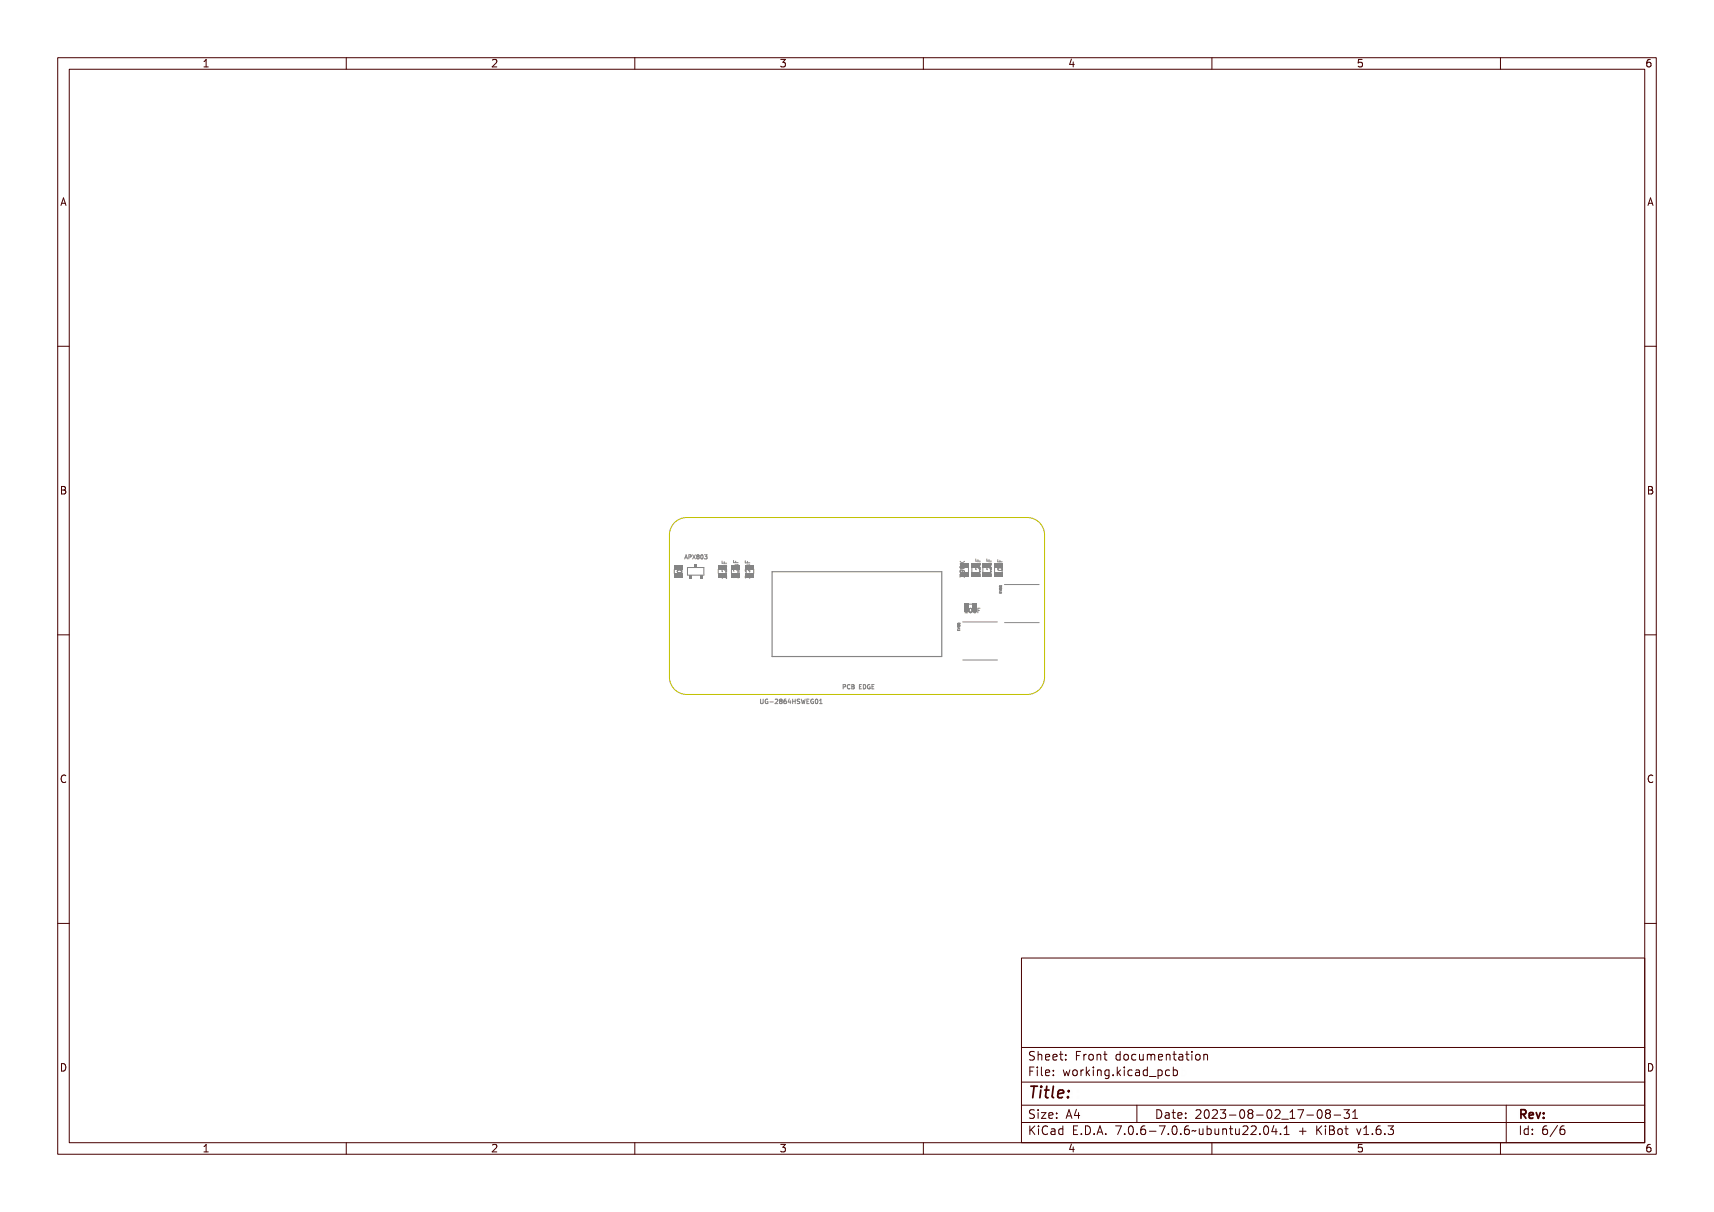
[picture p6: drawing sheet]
<svg xmlns="http://www.w3.org/2000/svg" width="297mm" height="210mm" viewBox="0 0 297 210" stroke-linecap="round" stroke-linejoin="round" font-family="sans-serif">
<defs><g id="words">
<text font-size="2.7" fill="#480000" x="178" y="190.3">Title:</text>
<g font-size="2" fill="#480000">
<text x="178" y="183.7">Sheet: Front documentation</text>
<text x="178" y="186.5">File: working.kicad_pcb</text>
<text x="178" y="193.9">Size: A4</text>
<text x="178" y="196.6">KiCad E.D.A. 7.0.6-7.0.6~ubuntu22.04.1 + KiBot v1.6.3</text>
<text x="200" y="193.9">Date: 2023-08-02_17-08-31</text>
<text x="263" y="196.6">Id: 6/6</text>
<text x="263" y="193.9">Rev:</text>
</g>
<g font-size="1.7" fill="#480000">
<text x="35" y="11.7">1</text>
<text x="85" y="11.7">2</text>
<text x="135" y="11.7">3</text>
<text x="185" y="11.7">4</text>
<text x="235" y="11.7">5</text>
<text x="285" y="11.7">6</text>
<text x="10.5" y="35.7">A</text>
<text x="285.5" y="35.7">A</text>
<text x="10.5" y="85.6">B</text>
<text x="285.5" y="85.6">B</text>
<text x="10.5" y="135.7">C</text>
<text x="285.5" y="135.7">C</text>
<text x="10.5" y="185.6">D</text>
<text x="285.5" y="185.6">D</text>
<text x="35" y="199.7">1</text>
<text x="85" y="199.7">2</text>
<text x="135" y="199.7">3</text>
<text x="185" y="199.7">4</text>
<text x="235" y="199.7">5</text>
<text x="285" y="199.7">6</text>
</g>
<g font-size="1" fill="#848484">
<text x="118.5" y="96.9">APX803</text>
<text x="130" y="100.2" transform="rotate(-90 130 100.2)">2.2uF</text>
<text x="167.2" y="99.6" transform="rotate(-90 167.2 99.6)">390K</text>
<text x="171.8" y="100" transform="rotate(-90 171.8 100)">2.2uF</text>
<text x="173.7" y="99.8" transform="rotate(-90 173.7 99.8)">10uF</text>
<text x="167" y="106.2">10uF</text>
<text x="145.9" y="119.5">PCB EDGE</text>
<text x="131.6" y="122">UG-2864HSWEG01</text>
</g>
</g></defs>
<g fill="none" stroke="#848484" stroke-width=".17">
<path d="M117.3 98.5h.8M117.3 98l.5 .5M117.4 99.7h.7v-.1v.4v-.2h-.6v.2h-.1zM117.4 98.3l.3 .3 .4-.3v.1l-.3 .2 .3 .1v.1h-.7v-.1h.3zM117.4 98.9a.37 .37 0 0 1 .4-.2 .37 .37 0 0 1 .3 .4 .38 .38 0 0 1-.5 .2 .38 .38 0 0 1-.2-.4zM117.5 99h.4l.2 .1a.37 .37 0 0 1-.3 .4 .37 .37 0 0 1-.4-.4zM117.5 99.1a.34 .34 0 0 1 .6 .2 .34 .34 0 0 1-.6-.2zM118.1 99.7h-.8l.3 .3M118.1 99.5v.5M118.1 98l-.4 .3M118.7 96.2h.2l.2 .7-.2-.2h-.2l-.2 .2zM118.8 96.3l.1 .3h-.2z"/>
<path d="M119.2 96.2h.2a.23 .23 0 0 1 .2 .3 .23 .23 0 0 1-.3 .1v.3h-.1zM119.3 96.3h.1a.13 .13 0 0 1 .1 .1 .13 .13 0 0 1-.1 .1h-.1zM119.7 96.2l.3 .2 .2-.2-.2 .3 .2 .4-.2-.3-.3 .3 .2-.4zM120.4 96.2a.2 .2 0 0 1 .3 0 .2 .2 0 0 1-.1 .3 .2 .2 0 0 1 .1 .3 .2 .2 0 0 1-.3 0 .2 .2 0 0 1 .1-.3l-.2-.1zM120.9 96.3l.1-.1a.34 .34 0 0 1 .3 .3 .34 .34 0 0 1-.3 .4l-.1-.2zM121.1 96.3a.29 .29 0 0 1 .1 .2 .29 .29 0 0 1-.1 .3zM121.5 96.2h.1a.19 .19 0 0 1 .3 0 .19 .19 0 0 1-.1 .3 .22 .22 0 0 1 0 .4 .22 .22 0 0 1-.3-.1h.1a.16 .16 0 0 0 .2-.1 .16 .16 0 0 0-.2-.2l.2-.2zM122.1 96.1h.4l-.2 .3 .2 .1v.2l-.3 .1M125.1 97.2v.4h.8M125.2 97.3l.1 .3h.2l.1-.3v.3h.3v.1h-.7zM125.2 99.9h.3l.3 .3 .1-.4v.5l-.5-.4-.1 .1v.3h-.1zM125.2 98.6h.3l.3 .3 .1-.3v.4l-.5-.3-.1 .1v.2h-.1z"/>
<path d="M125.4 97.9h.5l-.1 .1a.18 .18 0 0 1 .1 .3 .18 .18 0 0 1-.2 .1h-.3v-.1l.5-.1-.1-.1-.4-.1zM125.4 98h.5M125.5 97.3v.3M125.8 99.4h.1v.1h-.1zM125.8 99.4h.1M125.8 98l.1 .3h-.5M125.9 99.8v.4l-.6-.4-.2 .1 .1 .3M125.9 98.6v.5l-.6-.5-.2 .2 .1 .3M127.1 97.1v.4h.8M127.2 97.2v.3h.3l.1-.3v.3h.3v.1h-.7zM127.2 99.8h.3l.3 .3 .1-.4v.5l-.5-.4-.2 .1 .1 .3h-.1zM127.2 98.5h.3l.3 .3 .1-.3v.4l-.5-.3-.2 .1 .1 .2h-.1z"/>
<path d="M127.4 97.8h.5l-.1 .1a.18 .18 0 0 1 .1 .3 .18 .18 0 0 1-.2 .1h-.3v-.1l.5-.1-.1-.1-.4-.1zM127.4 97.9h.5M127.5 97.2v.3M127.8 99.3h.1v.1h-.1zM127.8 97.9l.1 .3h-.5M127.8 99.3l.1 .1M127.9 99.4h.1M127.9 99.7v.4l-.6-.4-.2 .1 .1 .3M127.9 98.5v.5l-.6-.5-.2 .2 .1 .3M129.2 97.1l.1 .3h.2l.1-.3v.3h.4v.1h-.8zM129.2 99.7h.3l.4 .3 .1-.4v.5l-.6-.4-.1 .1v.3h-.1zM129.2 98.4h.3l.4 .3 .1-.3v.4l-.6-.3-.1 .1v.2h-.1z"/>
<path d="M129.4 97.7h.6l-.1 .1a.18 .18 0 0 1 .1 .3 .18 .18 0 0 1-.3 .1h-.3v-.1l.5-.1-.1-.1-.4-.1zM129.8 99.2h.2v.1h-.2zM166.4 99.5v.5M166.4 97.1l.3 .3 .5-.3v.1l-.4 .3h.4v.1h-.8v-.1h.3zM166.4 99.1h.3l.1 .1a.24 .24 0 0 1 .4 0 .24 .24 0 0 1-.2 .3l.1-.1a.17 .17 0 0 0-.1-.2 .17 .17 0 0 0-.2 .2l-.3-.2v.3h-.1zM166.5 98.5a.39 .39 0 0 1 .5-.1 .39 .39 0 0 1 .2 .4l-.1 .1a.23 .23 0 0 0 0-.3 .23 .23 0 0 0-.3-.1 .25 .25 0 0 1 0 .4 .25 .25 0 0 1-.4-.1 .25 .25 0 0 1 .1-.3zM166.5 97.9l.5-.1 .2 .1a.37 .37 0 0 1-.4 .4 .37 .37 0 0 1-.4-.4zM166.5 98a.34 .34 0 0 1 .6 .1 .35 .35 0 0 1-.6-.1zM167.1 99.7v.3M168.4 98.4v.7M169.1 96.9v.3h.8M169.1 96.9l.1 .4h.2l.1-.3v.3h.4v.1h-.8z"/>
<path d="M169.2 99.5h.2l.4 .3 .1-.3v.4l-.6-.3-.1 .1 .1 .2h-.1zM169.2 98.3l.2-.1 .4 .4 .1-.4v.5l-.6-.4-.1 .1 .1 .3h-.1zM169.3 97.6h.6l-.1 .1a.18 .18 0 0 1 .1 .2 .18 .18 0 0 1-.2 .1h-.4v-.1l.5-.1-.1-.1h-.4zM169.3 97.6h.6M169.5 97v.2M169.7 98.4v.7M169.7 99h.2v.1h-.2zM169.8 97.6v.3h-.5M169.8 99.1h.1M169.9 99.4v.5l-.6-.5-.2 .1 .1 .3M169.9 98.3v.5l-.6-.5-.2 .1 .1 .3M171.1 96.9v.4h.3l.1-.3v.3h.3v.1h-.7z"/>
<path d="M171.1 99.5h.3l.3 .3 .1-.3v.4l-.5-.3-.2 .1 .1 .2h-.1zM171.1 98.3l.3-.1 .3 .4 .1-.4v.5l-.5-.4-.2 .1 .1 .3h-.1zM171.2 97.6h.6l-.1 .1a.18 .18 0 0 1 .1 .2 .18 .18 0 0 1-.2 .1h-.4v-.1l.6-.1-.1-.1h-.5zM171.7 99h.1v.1h-.1zM172.9 99.4h.7l.1-.2v.4l-.1-.1h-.6l.1 .1h-.1zM172.9 97.3l.1 .4h.3v-.4v.4h.4v.1h-.8zM173 98.6h.5l.2 .1a.37 .37 0 0 1-.4 .4 .37 .37 0 0 1-.3-.4zM173 98.8a.34 .34 0 0 1 .6 .1 .35 .35 0 0 1-.6-.1zM173.1 98h.6l-.1 .1a.18 .18 0 0 1 .1 .2 .18 .18 0 0 1-.2 .1h-.4v-.1l.5-.1-.1-.1h-.4zM146 118.7h.2a.24 .24 0 0 1 .2 .3 .24 .24 0 0 1-.3 .2v.3h-.1zM146.1 118.8h.1a.14 .14 0 0 1 .1 .1 .14 .14 0 0 1-.1 .2h-.1zM146.6 118.8l.3-.1 .1 .2a.26 .26 0 0 0-.3 .2 .26 .26 0 0 0 .3 .2v.1a.36 .36 0 0 1-.5-.1 .36 .36 0 0 1 .1-.5z"/>
<path d="M147.2 118.7h.2a.18 .18 0 0 1 .2 .1 .18 .18 0 0 1-.1 .3 .2 .2 0 0 1 .1 .2 .2 .2 0 0 1-.2 .2h-.2zM147.3 119.1h.1a.13 .13 0 0 1 .1 .1 .13 .13 0 0 1-.1 .2h-.1zM147.3 118.8h.2v.2h-.2zM148.4 118.7h.4l-.3 .1v.2h.3l-.3 .1v.3l.3 .1h-.4zM149 118.7a.38 .38 0 0 1 .4 .4 .38 .38 0 0 1-.4 .4zM149.1 118.8a.28 .28 0 0 1 .2 .3 .28 .28 0 0 1-.2 .3zM149.6 118.8l.3-.1 .1 .2a.26 .26 0 0 0-.4 .2 .26 .26 0 0 0 .3 .3l-.1-.3h.2v.3a.36 .36 0 0 1-.5-.1 .36 .36 0 0 1 .1-.5zM150.2 118.7h.4l-.3 .1v.2h.3l-.3 .1v.3l.3 .1h-.4zM151.1 119h.2M151.4 118.6h-.3v.8h.3M165.9 109.1v.2h.4v-.2M165.9 108.7l.4 .1-.4 .2"/>
<path d="M166 108.8v.2h.1v-.2l.1 .2h.1v-.2v.2h-.3zM166 108.5l.3 .2-.3 .1 .3-.2zM166 108.3h.3l-.2 .1zM166 108h.3l-.2 .1zM166.1 109.1v.2M166.3 108.4l-.1 .1M166.3 108.4h.1M166.3 108l-.1 .2M167.2 105.5l.2-.1v.7l.2 .1h-.4l.1-.1v-.6l-.1 .1zM167.8 105.5h.1a.37 .37 0 0 1 .3 .3 .37 .37 0 0 1-.3 .4l-.1-.2zM167.9 105.5a.31 .31 0 0 1 .2 .3 .31 .31 0 0 1-.2 .3zM168.4 105.6h.1l.1 .5 .1-.1v-.4h.1v.6l-.1-.1a.18 .18 0 0 1-.2 .1 .18 .18 0 0 1-.1-.2z"/>
<path d="M169 105.4h.5l-.4 .1v.3h.4h-.4v.4h-.1zM173.2 102.6v.2h.3v-.2M173.2 102.2l.3 .2-.3 .1M173.2 102.3l.1 .2h.1v-.2v.2h.1l.1-.2v.2h-.4zM173.2 102l.4 .2-.4 .1 .3-.2zM173.2 101.8l.3 .1h-.2zM173.2 101.5l.3 .1h-.2zM173.4 102.7v.1M173.5 101.9v.2M173.6 101.9h-.1M173.6 101.9h.1M173.6 101.5l-.1 .2"/>
<path d="M174.1 101.3h6M174.1 107.9h6M131.7 121.2h.1v.5a.14 .14 0 0 0 .1 .2 .14 .14 0 0 0 .1-.2v-.5h.1v.5a.25 .25 0 0 1-.2 .3 .25 .25 0 0 1-.2-.3zM132.3 121.3l.3-.1 .2 .1a.27 .27 0 0 0-.4 .2 .27 .27 0 0 0 .3 .4l-.1-.3h.2v.3a.37 .37 0 0 1-.5-.1 .37 .37 0 0 1 0-.5zM133 121.6l.3 .1zM133.6 121.2a.29 .29 0 0 1 .4 .2 .29 .29 0 0 1-.2 .4l-.1 .1 .3 .1h-.5l.4-.6-.1-.1h-.2zM134.2 121.2a.21 .21 0 0 1 .4 0 .21 .21 0 0 1-.1 .3 .22 .22 0 0 1 .1 .4 .22 .22 0 0 1-.4 0 .22 .22 0 0 1 .1-.4l-.1-.1zM134.9 121.3l.2-.1 .1 .1a.23 .23 0 0 0-.2 0 .23 .23 0 0 0-.1 .3 .26 .26 0 0 1 .4 0 .26 .26 0 0 1-.2 .4 .26 .26 0 0 1-.3-.3zM135.7 121.2h.1v.5h.1l-.1 .3h-.1v-.2h-.3zM135.7 121.3v.4h-.2zM136.1 121.2h.1v.3h.2v-.3h.1v.8h-.1v-.4h-.2v.4h-.1zM136.7 121.2h.3l.1 .1h-.1a.14 .14 0 0 0-.2 .1 .14 .14 0 0 0 .2 .1 .24 .24 0 0 1 .1 .4 .24 .24 0 0 1-.4-.1l.1 .1a.18 .18 0 0 0 .3-.2 .18 .18 0 0 0-.3-.1z"/>
<path d="M137.2 121.2h.1l.1 .6 .1-.4h.1l.1 .4 .1-.6h.1l-.1 .8h-.1l-.1-.5-.2 .5zM138 121.2h.4l-.3 .1v.2h.3l-.3 .1v.3l.3 .1h-.4zM138.6 121.3l.3-.1 .1 .1a.27 .27 0 0 0-.3 .2 .27 .27 0 0 0 .3 .4l-.2-.3h.3v.3a.37 .37 0 0 1-.6-.1 .37 .37 0 0 1 .1-.5zM139.2 121.3l.1-.1a.37 .37 0 0 1 .4 .4 .37 .37 0 0 1-.4 .3l-.1-.2zM139.4 121.3a.31 .31 0 0 1 .2 .3 .31 .31 0 0 1-.2 .3zM139.9 121.2h.3v.7l.1 .1h-.4l.1-.1v-.6h-.1zM140.6 121.2h.3M140.8 121.6h.2v.2l-.4 .1M141.4 121.2l.1-.1a.38 .38 0 0 1 .2 .4 .38 .38 0 0 1-.3 .4l-.1-.3zM142 121.9h.5M142 121.4l.2-.3v.8"/>
<circle cx="117.8" cy="99.2" r=".07"/>
<circle cx="120.5" cy="96.7" r=".14"/>
<circle cx="120.5" cy="96.4" r=".12"/>
<circle cx="121.1" cy="96.5" r=".06"/>
<circle cx="166.7" cy="98.7" r=".17"/>
<circle cx="166.8" cy="98" r=".07"/>
<circle cx="173.3" cy="98.8" r=".07"/>
<circle cx="166.1" cy="108.5" r=".18"/>
<circle cx="166.1" cy="108.1" r=".18"/>
<circle cx="166.2" cy="108.1" r=".15"/>
<circle cx="166.2" cy="108.4" r=".15"/>
<circle cx="168" cy="105.8" r=".07"/>
<circle cx="173.4" cy="102" r=".18"/>
<circle cx="173.4" cy="101.6" r=".18"/>
<circle cx="173.4" cy="101.6" r=".15"/>
<circle cx="173.4" cy="101.9" r=".15"/>
<circle cx="134.4" cy="121.7" r=".15"/>
<circle cx="134.4" cy="121.4" r=".13"/>
<circle cx="135.1" cy="121.7" r=".17"/>
<circle cx="139.4" cy="121.6" r=".07"/>
</g>
<g fill="#848484">
<path d="M168.3 97.7h1.5v.7h-1.5z" fill-rule="evenodd"/>
<path d="M168.3 99.1h1.5v.7h-1.5z" fill-rule="evenodd"/>
</g>
<path d="M119.1 98.3h2.9v1.4h-2.9z" fill="none" stroke="#848484" stroke-width=".17"/>
<g fill="#848484">
<path d="M119.4 99.7h.4v.6h-.4z" fill-rule="evenodd"/>
<path d="M120.3 97.7h.5v.6h-.5z" fill-rule="evenodd"/>
<path d="M121.3 99.7h.4v.6h-.4z" fill-rule="evenodd"/>
</g>
<path d="M170.3 98.4v.7" fill="none" stroke="#848484" stroke-width=".17"/>
<g fill="#848484">
<path d="M170.2 97.7h1.5v.7h-1.5z" fill-rule="evenodd"/>
<path d="M170.2 99.1h1.5v.7h-1.5z" fill-rule="evenodd"/>
</g>
<path d="M172.3 98.4v.7" fill="none" stroke="#848484" stroke-width=".17"/>
<g fill="#848484">
<path d="M172.3 99.1h1.4v.7h-1.4z" fill-rule="evenodd"/>
<path d="M172.3 97.6h1.4v.8h-1.4z" fill-rule="evenodd"/>
</g>
<path d="M130.6 98.6v.8" fill="none" stroke="#848484" stroke-width=".17"/>
<g fill="#848484">
<path d="M129.2 97.9h1.5v.8h-1.5z" fill-rule="evenodd"/>
<path d="M129.2 99.4h1.5v.7h-1.5z" fill-rule="evenodd"/>
</g>
<path d="M133.8 99.1h29.4v14.7h-29.4z" fill="none" stroke="#848484" stroke-width=".2"/>
<path d="M126.7 98.6v.8M128.1 98.6v.8" fill="none" stroke="#848484" stroke-width=".17"/>
<g fill="#848484">
<path d="M126.7 97.9h1.4v.8h-1.4z" fill-rule="evenodd"/>
<path d="M126.7 99.4h1.4v.7h-1.4z" fill-rule="evenodd"/>
</g>
<path d="M124.5 98.6v.8M125.8 98.6v.8" fill="none" stroke="#848484" stroke-width=".17"/>
<g fill="#848484">
<path d="M124.4 99.3h1.4v.8h-1.4z" fill-rule="evenodd"/>
<path d="M124.4 97.9h1.4v.7h-1.4z" fill-rule="evenodd"/>
</g>
<path d="M116.8 98.6v.8M118.2 98.6v.8M166.8 107.8h6M166.8 114.4h6" fill="none" stroke="#848484" stroke-width=".17"/>
<g fill="#848484">
<path d="M116.8 99.3h1.4v.8h-1.4z" fill-rule="evenodd"/>
<path d="M116.8 97.9h1.4v.7h-1.4z" fill-rule="evenodd"/>
</g>
<path d="M167.8 98.4v.7" fill="none" stroke="#848484" stroke-width=".17"/>
<g fill="#848484">
<path d="M166.4 97.7h1.5v.7h-1.5z" fill-rule="evenodd"/>
<path d="M166.4 99.1h1.5v.7h-1.5z" fill-rule="evenodd"/>
</g>
<path d="M167.8 104.7h.7" fill="none" stroke="#848484" stroke-width=".17"/>
<g fill="#848484">
<path d="M168.5 104.6h.8v1.5h-.8z" fill-rule="evenodd"/>
<path d="M167.1 104.6h.7v1.5h-.7z" fill-rule="evenodd"/>
</g>
<path d="M117.1 90.3l1.2-.5 .7-.1h59a3 3 0 0 1 3 3v24.6a3 3 0 0 1-3 3h-59a3 3 0 0 1-3-3v-24.6a2.99 2.99 0 0 1 1.1-2.4z" fill="none" stroke="#c2c200" stroke-width=".17"/>
<g fill="none" stroke="#480000" stroke-width=".17">
<path d="M10 10h277v190h-277zM12 12h273v186h-273zM60 10v2M110 10v2M160 10v2M210 10v2M260 10v2M10 60h2M285 60h2M10 110h2M285 110h2M10 160h2"/>
<path d="M285 160h2M177 166h108v32h-108zM60 198v2M110 198v2M160 198v2M177 181.5h108M177 187.5h108M177 191.5h108M177 194.5h108M178.1 195.2h.2v.6l.6-.6h.3l-.6 .6 .6 .8h-.2l-.5-.7-.2 .2v.5h-.2zM178.2 185h.9v.2h-.7v.4h.6v.2h-.6v.7h-.2zM178.3 182.4l.5-.1h.2v.2a.31 .31 0 0 0-.5-.1 .31 .31 0 0 0 0 .5 .5 .5 0 0 1 .6 .6 .5 .5 0 0 1-.8 .2l-.1-.2a.34 .34 0 0 0 .4 .1 .34 .34 0 0 0 .1-.5 .47 .47 0 0 1-.5-.2 .47 .47 0 0 1 .1-.5z"/>
<path d="M178.3 192.5l.5-.1h.2v.2a.31 .31 0 0 0-.5-.1 .31 .31 0 0 0 0 .5 .5 .5 0 0 1 .6 .6 .5 .5 0 0 1-.8 .2l-.1-.2a.34 .34 0 0 0 .4 .1 .34 .34 0 0 0 .1-.5 .47 .47 0 0 1-.5-.2 .47 .47 0 0 1 .1-.5zM179.4 182.2h.2v.6a.35 .35 0 0 1 .4-.1 .35 .35 0 0 1 .2 .4v.6h-.2v-.8h-.4v.8h-.2zM179.5 185.4h.4v.9h.4v.2h-.9v-.2h.3v-.8h-.2zM179.5 192.8h.4v.9h.4v.1h-.9v-.1h.3v-.8h-.2zM179.5 195.6h.4v.9h.4v.1h-.9v-.1h.3v-.8h-.2zM179.7 184.9h.2v.3h-.2zM179.7 192.3h.2v.3h-.2zM179.7 195.1h.2v.3h-.2zM180.6 184.9h.4v1.3l.4 .1v.2l-.5-.2v-1.2h-.3zM180.6 192.8h.8v.1l-.6 .8h.6v.1h-.8v-.1l.6-.8h-.6zM180.7 182.8a.49 .49 0 0 1 .6-.1 .49 .49 0 0 1 .2 .5h-.8a.42 .42 0 0 0 .3 .4 .42 .42 0 0 0 .4-.1v.2a.6 .6 0 0 1-.8-.1 .6 .6 0 0 1 .1-.8zM180.7 195.4l.5-.2h.3v.2a.43 .43 0 0 0-.6 0 .43 .43 0 0 0-.2 .5 .43 .43 0 0 0 .2 .5 .43 .43 0 0 0 .6 0v.2a.66 .66 0 0 1-.8-.1 .66 .66 0 0 1-.1-.8z"/>
<path d="M180.8 182.9l.4-.1 .1 .3h-.6zM181.8 195.6h.2a.45 .45 0 0 1 .5 0 .45 .45 0 0 1 .1 .4v.6h-.1v-.1a.38 .38 0 0 1-.5 .2 .38 .38 0 0 1-.2-.5 .38 .38 0 0 1 .4-.2h.3a.35 .35 0 0 0-.3-.4 .35 .35 0 0 0-.4 .2zM181.9 182.8a.49 .49 0 0 1 .6-.1 .49 .49 0 0 1 .2 .5h-.8a.42 .42 0 0 0 .3 .4 .42 .42 0 0 0 .5-.1v.2a.6 .6 0 0 1-.9-.1 .6 .6 0 0 1 .1-.8zM181.9 185.5a.49 .49 0 0 1 .6-.1 .49 .49 0 0 1 .2 .5h-.8a.42 .42 0 0 0 .3 .4 .42 .42 0 0 0 .5-.1v.2a.6 .6 0 0 1-.9-.1 .6 .6 0 0 1 .1-.8zM181.9 192.9a.49 .49 0 0 1 .6-.1 .49 .49 0 0 1 .2 .5h-.8a.42 .42 0 0 0 .3 .4 .42 .42 0 0 0 .5-.1v.2a.6 .6 0 0 1-.9-.1 .6 .6 0 0 1 .1-.8zM182 196.2l.5-.1a.31 .31 0 0 1-.2 .4 .31 .31 0 0 1-.4-.1zM182 182.9l.4-.1 .1 .3h-.6zM182 185.6l.4-.1 .1 .3h-.6zM182 193l.4-.1 .1 .3h-.6zM183 195.7l.4-.2 .2 .2v-.6h.2v1.5h-.2v-.1a.42 .42 0 0 1-.5 .1 .42 .42 0 0 1-.2-.5zM183.2 195.8l.1-.1a.4 .4 0 0 1 .3 .4 .4 .4 0 0 1-.3 .4l-.2-.2zM183.2 182.3h.2v.4h.4v.1h-.4l.1 .8h.3v.1h-.2a.3 .3 0 0 1-.4-.3v-.6h-.3v-.1h.3z"/>
<path d="M183.3 185.4h.2v.3h-.2zM183.3 186.2h.2v.3h-.2zM183.3 192.8h.2v.3h-.2zM183.3 193.6h.2v.2h-.2zM184.5 182.7h.2v.3h-.2zM184.5 183.5h.2v.2h-.2zM185.2 185.4h.2l.2 .8 .1-.5h.2l.2 .5 .1-.8h.2l-.2 1.1h-.2l-.2-.7-.2 .7h-.1zM185.4 195.2h.9v.2h-.7v.4h.6v.2h-.6v.5h.7v.1h-.9zM185.7 192.4h.2l.5 1.4h-.2l-.1-.3h-.5l-.1 .3h-.2zM185.8 192.6l.2 .7h-.4zM186.6 182.3h.9v.2h-.7v.4h.6v.2h-.6v.6h-.2zM186.7 185.5a.52 .52 0 0 1 .8 .4 .52 .52 0 0 1-.8 .4l-.1-.4z"/>
<path d="M186.8 185.6l.1-.1a.39 .39 0 0 1 .4 .4 .39 .39 0 0 1-.4 .4l-.1-.2zM186.9 196.4h.2v.2h-.2zM187.1 192.4h.2v.9h.2v.2h-.2v.3h-.2v-.3h-.6v-.2zM187.1 192.6v.7h-.4zM187.8 195.2a.76 .76 0 0 1 .9 .7 .76 .76 0 0 1-.9 .7zM188 195.4a.57 .57 0 0 1 .5 .5 .57 .57 0 0 1-.5 .6zM188 182.7h.2v.2a.3 .3 0 0 1 .3-.3 .3 .3 0 0 1 .3 .3 .37 .37 0 0 0-.5-.1 .37 .37 0 0 0-.1 .4v.5h-.2zM188 185.4h.2v.2a.3 .3 0 0 1 .3-.3 .3 .3 0 0 1 .3 .3 .37 .37 0 0 0-.5-.1 .37 .37 0 0 0-.1 .4v.6h-.2zM189.1 184.9h.1v.9l.5-.4h.2l-.4 .4 .5 .7h-.2l-.4-.6-.2 .1v.5h-.1zM189.1 182.8a.52 .52 0 0 1 .8 .4 .52 .52 0 0 1-.8 .4l-.1-.4zM189.2 182.9l.1-.1a.39 .39 0 0 1 .4 .4 .39 .39 0 0 1-.4 .4l-.1-.2zM189.3 196.4h.3v.2h-.3z"/>
<path d="M190.2 182.7h.2v.1a.35 .35 0 0 1 .4-.1 .35 .35 0 0 1 .3 .4v.6h-.2l-.1-.8h-.3l-.1 .8h-.2zM190.3 185.4h.4v.9h.4v.2h-.9v-.2h.4v-.8h-.3zM190.5 195.2h.3l.4 1.4h-.2l-.1-.3h-.5l-.1 .3h-.2zM190.6 184.9h.1v.3h-.1zM190.6 195.4l.2 .7h-.4zM191.4 185.4h.2v.1a.35 .35 0 0 1 .4-.1 .35 .35 0 0 1 .3 .4v.7h-.2l-.1-.9h-.3l-.1 .9h-.2zM191.7 182.3h.1v.4h.4v.1h-.4l.1 .8h.3v.1h-.2a.3 .3 0 0 1-.3-.3v-.6h-.3v-.1h.3zM191.7 196.4h.3v.2h-.3zM192.7 185.5l.3-.2 .3 .2v-.1h.2v1a.53 .53 0 0 1-.8 .4v-.2a.36 .36 0 0 0 .4 .1 .36 .36 0 0 0 .2-.4l-.1 .1a.53 .53 0 0 1-.7-.3 .53 .53 0 0 1 .2-.6zM192.8 185.6l.1-.1a.39 .39 0 0 1 .4 .4 .39 .39 0 0 1-.4 .4l-.1-.2zM193.8 195.2h.9l-.5 1.4h-.2l.5-1.2h-.7zM193.9 182.8l.3-.2 .3 .2v-.6h.2v1.5h-.2v-.1a.42 .42 0 0 1-.6 .1 .42 .42 0 0 1-.1-.5z"/>
<path d="M194.1 182.8a.4 .4 0 0 1 .4 .4 .4 .4 0 0 1-.4 .4l-.2-.4zM194.1 186.2h.3v.3h-.3zM195.1 184.9h.2v.9l.4-.4h.3l-.5 .4 .5 .7h-.2l-.4-.6-.1 .1v.5h-.2zM195.1 182.8a.52 .52 0 0 1 .8 .4 .52 .52 0 0 1-.8 .4l-.1-.4zM195.2 182.9l.1-.1a.39 .39 0 0 1 .4 .4 .39 .39 0 0 1-.4 .4l-.1-.2zM195.3 196.4h.3v.2h-.3zM196.3 185.4h.5v.9h.3v.2h-.9v-.2h.4v-.8h-.3zM196.3 195.4a.5 .5 0 0 1 .7-.1 .5 .5 0 0 1 .1 .6 .52 .52 0 0 1-.4 .8 .52 .52 0 0 1-.5-.8zM196.4 182.8a.39 .39 0 0 1 .4-.2 .39 .39 0 0 1 .3 .3 .4 .4 0 0 0-.6 0 .4 .4 0 0 0 0 .6 .4 .4 0 0 0 .6 0 .41 .41 0 0 1-.4 .3 .41 .41 0 0 1-.4-.3v-.5zM196.5 195.4a.57 .57 0 0 1 .4 .9l-.3 .2a.86 .86 0 0 1-.1-1.1zM196.6 184.9h.2v.3h-.2zM197 191.5v3"/>
<path d="M197.4 182.7h.2v.8l.2 .1 .3-.2v-.7h.2v1h-.2v-.1a.35 .35 0 0 1-.4 .2 .35 .35 0 0 1-.3-.5zM197.6 185.5a.39 .39 0 0 1 .4-.2 .39 .39 0 0 1 .3 .3 .4 .4 0 0 0-.6 0 .4 .4 0 0 0 0 .6 .4 .4 0 0 0 .6 0 .41 .41 0 0 1-.4 .3 .41 .41 0 0 1-.4-.3v-.5zM197.7 196.4h.3v.2h-.3zM198.6 182.7h.1l.2-.1a.22 .22 0 0 0 .2 .2 .22 .22 0 0 0 .2-.2l.2 .3 .1 .8h-.2v-.8l-.1-.1-.2 .1v.8h-.1v-.8l-.2-.1-.1 .1v.8h-.1zM198.7 185.4h.1a.45 .45 0 0 1 .5 0 .45 .45 0 0 1 .2 .4v.7h-.2v-.2a.38 .38 0 0 1-.5 .2 .38 .38 0 0 1-.2-.5 .38 .38 0 0 1 .5-.2h.2a.35 .35 0 0 0-.3-.4 .35 .35 0 0 0-.3 .2zM198.7 195.4l.5-.2h.2v.2a.43 .43 0 0 0-.5 0 .43 .43 0 0 0-.1 .5 .48 .48 0 0 1 .7 0 .48 .48 0 0 1-.1 .7 .48 .48 0 0 1-.7-.1l-.1-.6zM198.8 186l.5-.1a.31 .31 0 0 1-.1 .4 .31 .31 0 0 1-.4-.1zM198.9 195.9a.29 .29 0 0 1 .4 .1 .29 .29 0 0 1-.1 .4 .29 .29 0 0 1-.4-.1zM199.9 185.5l.3-.2 .3 .2v-.6h.2v1.6h-.2v-.2a.42 .42 0 0 1-.5 .1 .42 .42 0 0 1-.2-.5zM199.9 182.8a.49 .49 0 0 1 .6-.1 .49 .49 0 0 1 .2 .5h-.7a.42 .42 0 0 0 .2 .4 .42 .42 0 0 0 .5-.1v.2a.6 .6 0 0 1-.8-.1 .6 .6 0 0 1 0-.8zM200 196h.5v.2h-.5zM200 185.6l.1-.1a.39 .39 0 0 1 .4 .4 .39 .39 0 0 1-.4 .4l-.1-.2z"/>
<path d="M200.1 182.9l.3-.1 .2 .3h-.6zM200.1 192.4a.76 .76 0 0 1 1 .7 .76 .76 0 0 1-1 .7zM200.3 192.6a.57 .57 0 0 1 .6 .5 .57 .57 0 0 1-.6 .6zM200.9 186.8l1.2 .1zM201 195.2h.9l-.5 1.4h-.2l.5-1.2h-.7zM201.1 182.7h.1v.1a.35 .35 0 0 1 .5-.1 .35 .35 0 0 1 .2 .4v.6h-.2v-.8h-.4l-.1 .8h-.1zM201.4 192.8h.2a.45 .45 0 0 1 .5 0 .45 .45 0 0 1 .1 .4v.6h-.1v-.1a.38 .38 0 0 1-.5 .2 .38 .38 0 0 1-.2-.5 .38 .38 0 0 1 .4-.2h.3a.35 .35 0 0 0-.3-.4 .35 .35 0 0 0-.4 .2zM201.6 193.4l.5-.1a.31 .31 0 0 1-.2 .4 .31 .31 0 0 1-.4-.1zM202.2 185.4h.2v.1a.46 .46 0 0 1 .6 0 .46 .46 0 0 1 .1 .6 .39 .39 0 0 1-.2 .4 .39 .39 0 0 1-.5-.2v.6h-.2zM202.5 182.3h.2v.4h.4v.1h-.4v.8h.4v.1h-.2a.3 .3 0 0 1-.4-.3v-.6h-.3v-.1h.3zM202.5 185.6l.1-.1a.4 .4 0 0 1 .4 .4 .4 .4 0 0 1-.4 .4l-.2-.2zM202.5 196.4h.3v.2h-.3z"/>
<path d="M202.8 192.4h.2v.4h.4v.1h-.4l.1 .8h.3v.1h-.2a.3 .3 0 0 1-.4-.3v-.6h-.3v-.1h.3zM203.5 182.7h.2a.45 .45 0 0 1 .4 0 .45 .45 0 0 1 .2 .4v.6h-.2v-.1a.38 .38 0 0 1-.5 .2 .38 .38 0 0 1-.2-.5 .38 .38 0 0 1 .5-.2h.2a.35 .35 0 0 0-.2-.4 .35 .35 0 0 0-.4 .2zM203.5 195.4a.5 .5 0 0 1 .7-.1 .5 .5 0 0 1 .1 .6 .52 .52 0 0 1-.4 .8 .52 .52 0 0 1-.5-.8zM203.6 185.5a.39 .39 0 0 1 .4-.2 .39 .39 0 0 1 .3 .3 .4 .4 0 0 0-.5 0 .4 .4 0 0 0 0 .6 .4 .4 0 0 0 .5 0 .41 .41 0 0 1-.4 .3 .41 .41 0 0 1-.4-.3v-.5zM203.7 183.3l.4-.1a.31 .31 0 0 1-.1 .4 .31 .31 0 0 1-.4-.1zM203.7 195.4a.57 .57 0 0 1 .4 .9l-.2 .2a.86 .86 0 0 1-.2-1.1zM203.9 192.9a.49 .49 0 0 1 .6-.1 .49 .49 0 0 1 .2 .5h-.8a.42 .42 0 0 0 .3 .4 .42 .42 0 0 0 .5-.1v.2a.6 .6 0 0 1-.9-.1 .6 .6 0 0 1 .1-.8zM204 193l.4-.1 .1 .3h-.6zM204.7 184.9h.1v.6a.45 .45 0 0 1 .7 0 .45 .45 0 0 1 0 .6 .39 .39 0 0 1-.2 .4 .39 .39 0 0 1-.5-.2v.2h-.1zM204.9 182.3h.2v.4h.4v.1h-.4v.8h.4v.1h-.2a.3 .3 0 0 1-.4-.3v-.6h-.3v-.1h.3zM204.9 185.6l.1-.1a.39 .39 0 0 1 .4 .4 .39 .39 0 0 1-.4 .4l-.1-.2zM204.9 196.4h.3v.2h-.3z"/>
<path d="M205.3 192.8h.2v.3h-.2zM205.3 193.6h.2v.2h-.2zM205.9 182.7h.5v.9h.3v.1h-.9v-.1h.4v-.8h-.3zM205.9 195.4l.5-.2h.2v.2a.43 .43 0 0 0-.5 0 .43 .43 0 0 0-.1 .5 .48 .48 0 0 1 .7 0 .48 .48 0 0 1-.1 .7 .48 .48 0 0 1-.7-.1l-.1-.6zM206.1 195.9a.29 .29 0 0 1 .4 .1 .29 .29 0 0 1-.1 .4 .29 .29 0 0 1-.4-.1zM206.2 182.2h.2v.3h-.2zM207 196l.3-.1 .5 .1 .2-.1a.38 .38 0 0 1-.7 .2l-.3 .1zM207.1 182.8a.52 .52 0 0 1 .8 .4 .52 .52 0 0 1-.8 .4l-.1-.4zM207.3 182.9l.1-.1a.39 .39 0 0 1 .4 .4 .39 .39 0 0 1-.4 .4l-.2-.2zM207.4 192.5a.53 .53 0 0 1 .8 .1 .53 .53 0 0 1-.3 .7l-.3 .4h.7v.1h-.9v-.1l.3-.4a.49 .49 0 0 0 .2-.7l-.5 .1zM208.3 182.7h.1v.1a.35 .35 0 0 1 .5-.1 .35 .35 0 0 1 .2 .4v.6h-.2v-.8h-.4l-.1 .8h-.1zM208.3 195.6h.1l.1 .8 .2 .1 .2-.2v-.7h.2v1h-.2v-.1a.35 .35 0 0 1-.4 .2 .35 .35 0 0 1-.2-.5z"/>
<path d="M208.7 192.6a.5 .5 0 0 1 .6-.1 .5 .5 0 0 1 .2 .6 .52 .52 0 0 1-.5 .8 .52 .52 0 0 1-.4-.8zM208.9 192.6a.57 .57 0 0 1 .4 .9l-.3 .2a.86 .86 0 0 1-.1-1.1zM209.5 195.1h.2v.6a.45 .45 0 0 1 .6-.1 .45 .45 0 0 1 .1 .7 .39 .39 0 0 1-.3 .4 .39 .39 0 0 1-.4-.2v.1h-.2zM209.7 195.8l.1-.1a.4 .4 0 0 1 .4 .4 .4 .4 0 0 1-.4 .4l-.1-.2zM209.8 192.5a.53 .53 0 0 1 .8 .1 .53 .53 0 0 1-.3 .7l-.3 .4h.7v.1h-.9v-.1l.3-.4a.49 .49 0 0 0 .2-.7l-.5 .1zM210 198v2M210.7 195.6h.2v.8l.2 .1 .2-.2v-.7h.2v1h-.2v-.1a.35 .35 0 0 1-.4 .2 .35 .35 0 0 1-.2-.5zM211 192.4a.46 .46 0 0 1 .6 0 .46 .46 0 0 1 .1 .6l-.1 .1a.45 .45 0 0 1 .2 .6 .45 .45 0 0 1-.6 .2l-.2-.1v-.2a.35 .35 0 0 0 .5 .1 .35 .35 0 0 0 0-.5h-.3v-.2a.28 .28 0 0 0 .4-.1 .28 .28 0 0 0 0-.3 .28 .28 0 0 0-.4 0h-.2zM211.9 195.6h.2v.1a.35 .35 0 0 1 .4-.1 .35 .35 0 0 1 .2 .4v.6h-.2v-.8h-.4v.8h-.2zM212.4 193.2h.5v.2h-.5zM213.3 195.2h.2v.4h.4v.1h-.4v.8h.4v.1h-.2a.3 .3 0 0 1-.4-.3v-.6h-.3v-.1h.3zM213.5 192.6a.5 .5 0 0 1 .6-.1 .5 .5 0 0 1 .2 .6 .52 .52 0 0 1-.5 .8 .52 .52 0 0 1-.4-.8z"/>
<path d="M213.7 192.6a.57 .57 0 0 1 .4 .9l-.3 .2a.86 .86 0 0 1-.1-1.1zM214.3 195.6h.2v.8l.2 .1 .2-.2v-.7h.2v1h-.2v-.1a.35 .35 0 0 1-.4 .2 .35 .35 0 0 1-.2-.5zM214.7 192.5a.41 .41 0 0 1 .7-.1 .41 .41 0 0 1-.2 .7 .42 .42 0 0 1 .2 .6 .42 .42 0 0 1-.7 0 .42 .42 0 0 1 .2-.6l-.3-.2zM215.5 195.3a.53 .53 0 0 1 .8 .1 .53 .53 0 0 1-.3 .7l-.3 .4h.6v.1h-.9v-.1l.4-.4a.49 .49 0 0 0 .2-.8l-.5 .2zM216 193.2h.5v.2h-.5zM216.7 195.3a.53 .53 0 0 1 .8 .1 .53 .53 0 0 1-.3 .7l-.3 .4h.6v.1h-.9v-.1l.4-.4a.49 .49 0 0 0 .2-.8l-.5 .2zM217.1 192.6a.5 .5 0 0 1 .7-.1 .5 .5 0 0 1 .1 .6 .52 .52 0 0 1-.5 .8 .52 .52 0 0 1-.4-.8zM217.3 192.6a.57 .57 0 0 1 .4 .9l-.3 .2a.86 .86 0 0 1-.1-1.1zM218.2 196.4h.2v.2h-.2zM218.2 192.5a.53 .53 0 0 1 .8 .1 .53 .53 0 0 1-.3 .7l-.3 .4h.7v.1h-.9v-.1l.3-.4a.49 .49 0 0 0 .2-.7l-.5 .1zM219.2 195.4a.5 .5 0 0 1 .6-.1 .5 .5 0 0 1 .2 .6 .52 .52 0 0 1-.5 .8 .52 .52 0 0 1-.5-.8zM219.2 194.2l1.3 .1z"/>
<path d="M219.4 195.4a.57 .57 0 0 1 .3 .9l-.2 .2a.86 .86 0 0 1-.1-1.1zM220.7 192.5l.5-.1v1.3h.3v.1h-.8v-.1h.3v-1.1h-.3zM220.8 195.2h.2v.9h.2v.2h-.2v.3h-.2v-.3h-.6v-.2zM220.8 195.4v.7h-.4zM221.8 196.4h.2v.2h-.2zM221.8 192.4h.9l-.5 1.4h-.2l.5-1.2h-.7zM222.8 195.3l.5-.1v1.3h.3v.1h-.8v-.1h.3v-1.1h-.3zM223.2 193.2h.5v.2h-.5zM224.3 192.6a.5 .5 0 0 1 .7-.1 .5 .5 0 0 1 .1 .6 .52 .52 0 0 1-.4 .8 .52 .52 0 0 1-.5-.8zM224.5 192.6a.57 .57 0 0 1 .4 .9l-.2 .2a.86 .86 0 0 1-.2-1.1zM225.4 195.5h.2v.4h.4v.2h-.4v.4h-.2v-.4h-.4v-.2h.4zM225.5 192.5a.41 .41 0 0 1 .7-.1 .41 .41 0 0 1-.2 .7 .42 .42 0 0 1 .2 .6 .42 .42 0 0 1-.7 0 .42 .42 0 0 1 .2-.6l-.3-.2z"/>
<path d="M226.8 193.2h.5v.2h-.5zM227.5 195.2h.2v.6l.6-.6h.2l-.6 .6 .6 .8h-.2l-.5-.7-.1 .2v.5h-.2zM227.8 192.4a.46 .46 0 0 1 .7 0 .46 .46 0 0 1 0 .6l-.1 .1a.45 .45 0 0 1 .3 .6 .45 .45 0 0 1-.7 .2l-.2-.1v-.2a.35 .35 0 0 0 .5 .1 .35 .35 0 0 0 0-.5h-.2v-.2a.28 .28 0 0 0 .3-.1 .28 .28 0 0 0 0-.3 .28 .28 0 0 0-.4 0h-.2zM228.8 195.6h.4v.9h.4v.1h-.9v-.1h.4v-.8h-.3zM229.1 195.1h.1v.3h-.1zM229.1 192.5l.5-.1v1.3h.3v.1h-.8v-.1h.3v-1.1h-.3zM229.9 195.2h.4a.35 .35 0 0 1 .5 .2 .35 .35 0 0 1-.3 .5 .41 .41 0 0 1 .3 .5 .41 .41 0 0 1-.5 .2h-.4zM230.1 196h.2a.27 .27 0 0 1 .3 .2 .27 .27 0 0 1-.3 .3h-.2zM230.1 195.4h.2a.23 .23 0 0 1 .3 .2 .23 .23 0 0 1-.3 .2h-.2zM231.2 193.2h1.1M231.2 195.7a.52 .52 0 0 1 .8 .4 .52 .52 0 0 1-.8 .4l-.1-.4zM231.3 195.8l.1-.1a.39 .39 0 0 1 .4 .4 .39 .39 0 0 1-.4 .4l-.1-.2z"/>
<path d="M232.6 195.2h.1v.4h.4v.1h-.4l.1 .8h.3v.1h-.2a.3 .3 0 0 1-.3-.3v-.6h-.3v-.1h.3zM232.9 192.3h.9l-.5 .6 .4 .1v.6l-.2 .2h-.4l-.2-.2M234.4 193.8h.8M234.4 192.7l.4-.4v1.5M234.6 195.6h.2l.3 .9 .4-.9h.2l-.4 1h-.3zM236 195.3l.5-.1v1.3h.3v.1h-.8v-.1h.3v-1.1h-.3zM237.4 196.4h.3v.2h-.3zM238.4 195.4l.5-.2h.2v.2a.43 .43 0 0 0-.5 0 .43 .43 0 0 0-.1 .5 .48 .48 0 0 1 .7 0 .48 .48 0 0 1-.1 .7 .48 .48 0 0 1-.7-.1l-.1-.6zM238.6 195.9a.29 .29 0 0 1 .4 .1 .29 .29 0 0 1-.1 .4 .29 .29 0 0 1-.4-.1zM239.8 196.4h.3v.2h-.3zM240.7 195.2a.46 .46 0 0 1 .6 0 .46 .46 0 0 1 .1 .6l-.1 .1a.45 .45 0 0 1 .2 .6 .45 .45 0 0 1-.6 .2l-.2-.1v-.2a.35 .35 0 0 0 .5 .1 .35 .35 0 0 0 0-.5l-.3-.1v-.1a.28 .28 0 0 0 .4-.1 .28 .28 0 0 0 0-.3 .28 .28 0 0 0-.4 0h-.2zM260 198v2"/>
<path d="M261 191.5v6.5M263.2 195.2h.8v.2h-.3v1.1h.3v.1h-.8v-.1h.3v-1.1h-.3zM264.4 195.7l.3-.2 .3 .2v-.6h.2v1.5h-.2v-.1a.42 .42 0 0 1-.5 .1 .42 .42 0 0 1-.2-.5zM264.6 195.8l.1-.1a.4 .4 0 0 1 .3 .4 .4 .4 0 0 1-.3 .4l-.2-.2zM265.9 195.6h.2v.3h-.2zM265.9 196.4h.2v.2h-.2zM268.1 195.4l.5-.2h.2v.2a.43 .43 0 0 0-.5 0 .43 .43 0 0 0-.2 .5 .48 .48 0 0 1 .7 0 .48 .48 0 0 1-.1 .7 .48 .48 0 0 1-.6-.1l-.2-.6zM268.2 195.9a.29 .29 0 0 1 .4 .1 .29 .29 0 0 1 0 .4 .29 .29 0 0 1-.4-.1zM269.9 195.2h.2l-.8 1.6h-.2zM270.5 195.4l.5-.2h.2v.2a.43 .43 0 0 0-.5 0 .43 .43 0 0 0-.2 .5 .48 .48 0 0 1 .7 0 .48 .48 0 0 1 0 .7 .48 .48 0 0 1-.7-.1l-.1-.6zM270.6 195.9a.29 .29 0 0 1 .4 .1 .29 .29 0 0 1 0 .4 .29 .29 0 0 1-.4-.1z"/>
<circle cx="196.7" cy="195.9" r=".13"/>
<circle cx="203.9" cy="195.9" r=".13"/>
<circle cx="209" cy="193.1" r=".13"/>
<circle cx="213.8" cy="193.1" r=".13"/>
<circle cx="215" cy="193.4" r=".29"/>
<circle cx="215" cy="192.8" r=".25"/>
<circle cx="217.4" cy="193.1" r=".13"/>
<circle cx="219.5" cy="195.9" r=".13"/>
<circle cx="224.7" cy="193.1" r=".13"/>
<circle cx="225.9" cy="193.4" r=".29"/>
<circle cx="225.9" cy="192.8" r=".25"/>
</g>
<g fill="none" stroke="#480000" stroke-width=".3">
<path d="M178.1 188.4h1.4v.2h-.6v1.7h-.2v-1.7h-.6zM179.9 188.8h.7v1.3h.4v.2h-1.2v-.2h.5v-1.1h-.4zM180.3 188.3h.3v.3h-.3zM181.8 188.4h.2v.4h.6v.2h-.6v1l.2 .1h.4v.2a.55 .55 0 0 1-.8-.5v-.8h-.4v-.2h.4zM183 188.3h.6l.1 1.6 .1 .2h.4v.2a.54 .54 0 0 1-.8-.5v-1.4h-.4zM184.8 189a.65 .65 0 0 1 .8-.1 .65 .65 0 0 1 .3 .7h-1.1a.56 .56 0 0 0 .4 .5 .56 .56 0 0 0 .6-.1v.2a.81 .81 0 0 1-1.1-.1 .81 .81 0 0 1 .1-1.1zM185 189.1l.3-.1a.37 .37 0 0 1 .3 .4h-.8zM186.7 188.9h.3v.4h-.3zM186.7 189.9h.3v.4h-.3zM263.1 192.4a.73 .73 0 0 1 .9 .2v.3l-.3 .3 .5 .6h-.2l-.3-.4-.2-.2h-.2v.6h-.2zM263.3 192.6h.2a.26 .26 0 0 1 .3 .2 .26 .26 0 0 1-.2 .3h-.3zM264.5 192.9a.49 .49 0 0 1 .6-.1 .49 .49 0 0 1 .2 .5h-.8a.42 .42 0 0 0 .3 .4 .42 .42 0 0 0 .4-.1v.2a.6 .6 0 0 1-.8-.1 .6 .6 0 0 1 .1-.8z"/>
<path d="M264.6 193l.3-.1 .2 .3h-.6zM265.5 192.8h.2l.3 .9 .3-.9h.2l-.4 1h-.2zM267.1 192.8h.2v.3h-.2zM267.1 193.6h.2v.2h-.2z"/>
</g>
<use href="#words"/>
</svg>
